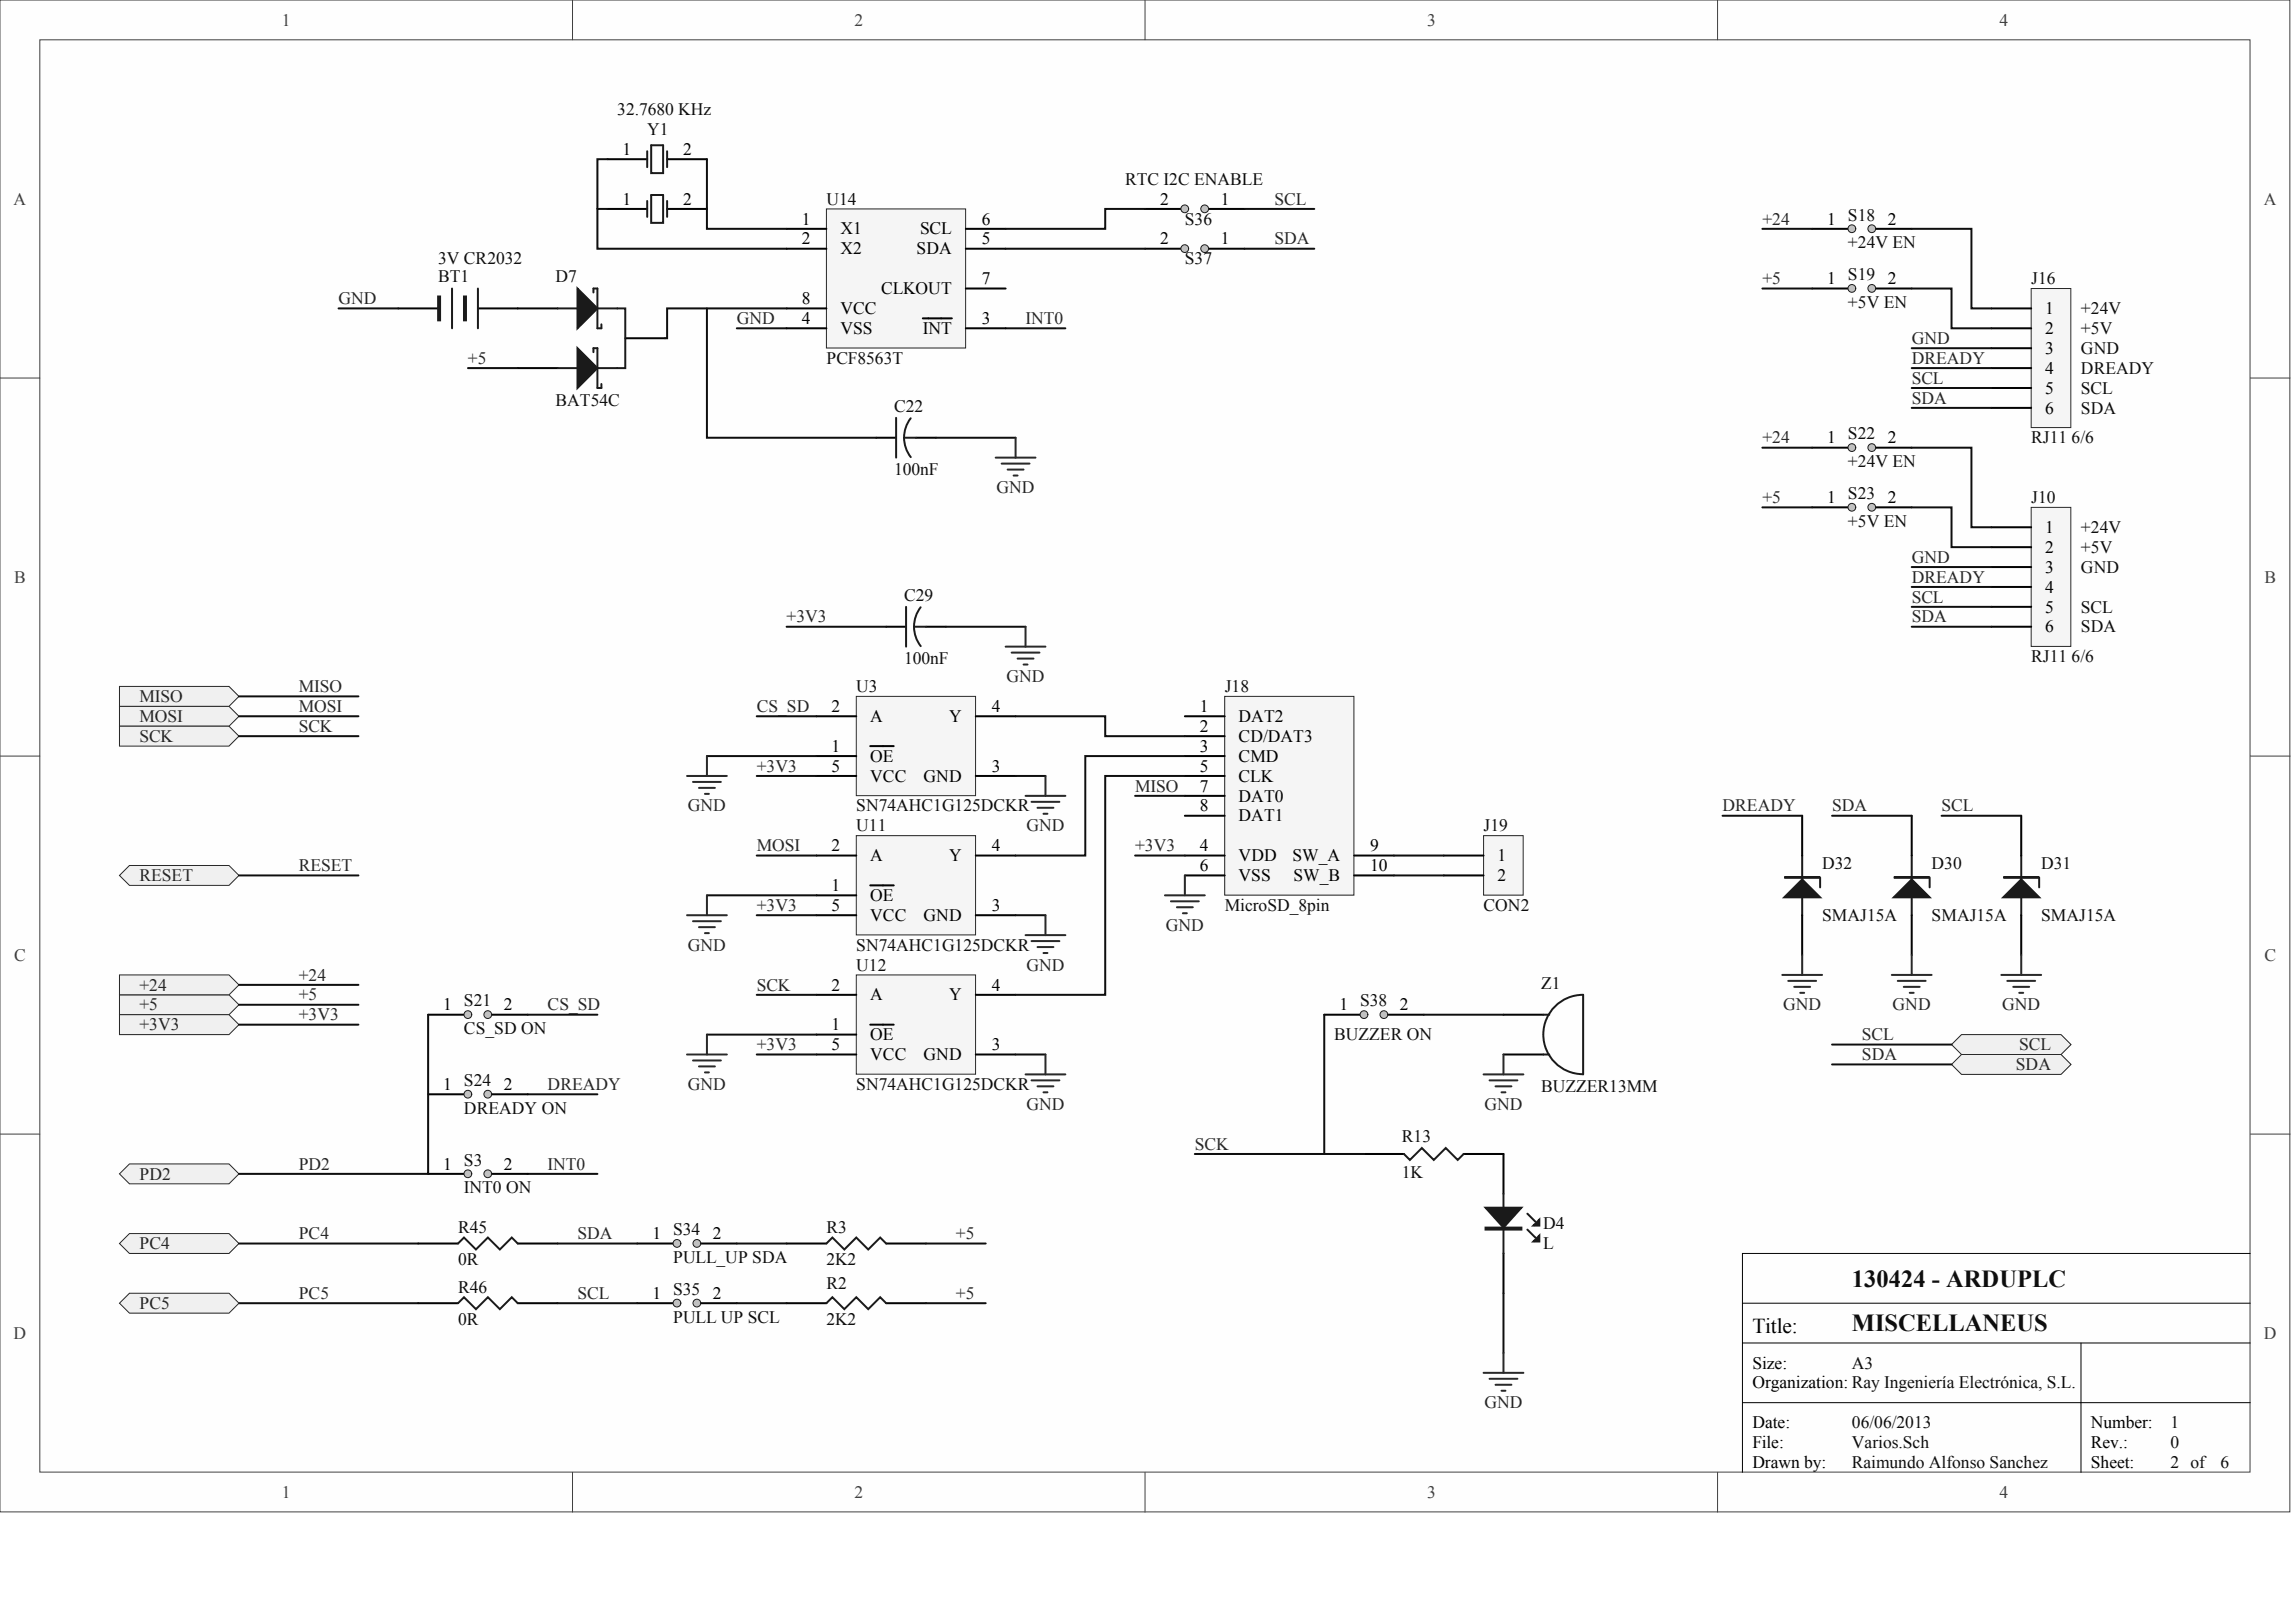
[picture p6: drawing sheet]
<svg xmlns="http://www.w3.org/2000/svg" width="840mm" height="594mm" viewBox="0 0 840 594" stroke-linecap="round" stroke-linejoin="round" font-family="sans-serif">
<defs><g id="words">
<g font-size="9" fill="#0e0e0e">
<text x="678.1" y="471.2">130424 - ARDUPLC</text>
<text x="678.1" y="487.2">MISCELLANEUS</text>
</g>
<text font-size="7.8" x="641.7" y="487.7">Title:</text>
<g font-size="6.4" fill="#404040">
<text x="103.2" y="9.4">1</text>
<text x="312.9" y="9.4">2</text>
<text x="522.5" y="9.4">3</text>
<text x="732.2" y="9.4">4</text>
<text x="5" y="74.9">A</text>
<text x="828.9" y="74.9">A</text>
<text x="5.2" y="213.3">B</text>
<text x="829.1" y="213.3">B</text>
<text x="5.2" y="351.6">C</text>
<text x="829.1" y="351.6">C</text>
<text x="5" y="490">D</text>
<text x="828.9" y="490">D</text>
<text x="103.2" y="548.3">1</text>
<text x="312.9" y="548.3">2</text>
<text x="522.5" y="548.3">3</text>
<text x="732.2" y="548.3">4</text>
</g>
<g font-size="6.4" fill="#0e0e0e">
<text x="226" y="42.1">32.7680 KHz</text>
<text x="237" y="49.4">Y1</text>
<text x="412" y="67.6">RTC I2C ENABLE</text>
<text x="302.6" y="74.9">U14</text>
<text x="433.9" y="82.2">S36</text>
<text x="676.7" y="90.9">+24V EN</text>
<text x="160.4" y="96.8">3V CR2032</text>
<text x="433.9" y="96.8">S37</text>
<text x="160.4" y="103.3">BT1</text>
<text x="203.4" y="103.3">D7</text>
<text x="743.7" y="104">J16</text>
<text x="676.7" y="112.8">+5V EN</text>
<text x="762" y="115">+24V</text>
<text x="762" y="122.2">+5V</text>
<text x="762" y="129.5">GND</text>
<text x="302.6" y="133.2">PCF8563T</text>
<text x="762" y="136.8">DREADY</text>
<text x="203.4" y="148.5">BAT54C</text>
<text x="762" y="144.1">SCL</text>
<text x="327.4" y="150.6">C22</text>
<text x="762" y="151.4">SDA</text>
<text x="743.7" y="162.3">RJ11 6/6</text>
<text x="327.4" y="173.9">100nF</text>
<text x="676.7" y="171">+24V EN</text>
<text x="743.7" y="184.1">J10</text>
<text x="676.7" y="192.9">+5V EN</text>
<text x="762" y="195.1">+24V</text>
<text x="762" y="202.4">+5V</text>
<text x="762" y="209.6">GND</text>
<text x="331" y="219.8">C29</text>
<text x="762" y="224.2">SCL</text>
<text x="762" y="231.5">SDA</text>
<text x="331" y="243.1">100nF</text>
<text x="743.7" y="242.4">RJ11 6/6</text>
<text x="313.5" y="253.3">U3</text>
<text x="448.4" y="253.3">J18</text>
<text x="313.5" y="297">SN74AHC1G125DCKR</text>
<text x="313.5" y="304.3">U11</text>
<text x="543.2" y="304.3">J19</text>
<text x="667.2" y="318.1">D32</text>
<text x="707.3" y="318.1">D30</text>
<text x="747.4" y="318.1">D31</text>
<text x="448.4" y="333.4">MicroSD_8pin</text>
<text x="543.2" y="333.4">CON2</text>
<text x="667.2" y="337.1">SMAJ15A</text>
<text x="707.3" y="337.1">SMAJ15A</text>
<text x="747.4" y="337.1">SMAJ15A</text>
<text x="313.5" y="348">SN74AHC1G125DCKR</text>
<text x="313.5" y="355.3">U12</text>
<text x="564.4" y="361.8">Z1</text>
<text x="169.9" y="378.6">CS_SD ON</text>
<text x="488.5" y="380.8">BUZZER ON</text>
<text x="313.5" y="399">SN74AHC1G125DCKR</text>
<text x="564.4" y="399.7">BUZZER13MM</text>
<text x="169.9" y="407.7">DREADY ON</text>
<text x="513.3" y="417.9">R13</text>
<text x="513.3" y="431">1K</text>
<text x="169.9" y="436.8">INT0 ON</text>
<text x="565.1" y="450">D4</text>
<text x="167.7" y="451.4">R45</text>
<text x="302.6" y="451.4">R3</text>
<text x="565.1" y="457.2">L</text>
<text x="167.7" y="463.1">0R</text>
<text x="246.5" y="462.3">PULL_UP SDA</text>
<text x="302.6" y="463.1">2K2</text>
<text x="167.7" y="473.3">R46</text>
<text x="302.6" y="471.8">R2</text>
<text x="167.7" y="484.9">0R</text>
<text x="246.5" y="484.2">PULL UP SCL</text>
<text x="302.6" y="484.9">2K2</text>
<text x="678.1" y="500.9">A3</text>
<text x="678.1" y="522.8">06/06/2013</text>
<text x="794.8" y="522.8">1</text>
<text x="678.1" y="530.1">Varios.Sch</text>
<text x="794.8" y="530.1">0</text>
<text x="678.1" y="537.3">Raimundo Alfonso Sanchez</text>
<text x="794.8" y="537.3">2 of</text>
<text x="813" y="537.3">6</text>
</g>
<g font-size="6.4">
<text x="227.9" y="56.7">1</text>
<text x="250.1" y="56.7">2</text>
<text x="227.9" y="74.9">1</text>
<text x="250.1" y="74.9">2</text>
<text x="424.8" y="74.9">2</text>
<text x="447" y="74.9">1</text>
<text x="293.6" y="82.2">1</text>
<text x="359.5" y="82.2">6</text>
<text x="669.1" y="82.2">1 S18</text>
<text x="691.2" y="82.2">2</text>
<text x="293.6" y="89.5">2</text>
<text x="307.7" y="85.8">X1</text>
<text x="336.9" y="85.8">SCL</text>
<text x="359.5" y="89.5">5</text>
<text x="424.8" y="89.5">2</text>
<text x="447" y="89.5">1</text>
<text x="307.7" y="93.1">X2</text>
<text x="335.6" y="93.1">SDA</text>
<text x="322.7" y="107.7">CLKOUT</text>
<text x="359.5" y="104">7</text>
<text x="669.1" y="104">1 S19</text>
<text x="691.2" y="104">2</text>
<text x="293.6" y="111.3">8</text>
<text x="293.6" y="118.6">4</text>
<text x="307.7" y="115">VCC</text>
<text x="359.5" y="118.6">3</text>
<text x="748.9" y="115">1</text>
<text x="307.7" y="122.2">VSS</text>
<text x="337.9" y="122.2">INT</text>
<text x="748.9" y="122.2">2</text>
<text x="748.9" y="129.5">3</text>
<text x="748.9" y="136.8">4</text>
<text x="748.9" y="144.1">5</text>
<text x="748.9" y="151.4">6</text>
<text x="669.1" y="162.3">1 S22</text>
<text x="691.2" y="162.3">2</text>
<text x="669.1" y="184.1">1 S23</text>
<text x="691.2" y="184.1">2</text>
<text x="748.9" y="195.1">1</text>
<text x="748.9" y="202.4">2</text>
<text x="748.9" y="209.6">3</text>
<text x="748.9" y="216.9">4</text>
<text x="748.9" y="224.2">5</text>
<text x="748.9" y="231.5">6</text>
<text x="304.5" y="260.6">2</text>
<text x="363.1" y="260.6">4</text>
<text x="439.4" y="260.6">1</text>
<text x="318.6" y="264.3">A</text>
<text x="347.5" y="264.3">Y</text>
<text x="439.4" y="267.9">2</text>
<text x="453.5" y="264.3">DAT2</text>
<text x="304.5" y="275.2">1</text>
<text x="439.4" y="275.2">3</text>
<text x="453.5" y="271.5">CD/DAT3</text>
<text x="318.6" y="278.8">OE</text>
<text x="453.5" y="278.8">CMD</text>
<text x="304.5" y="282.5">5</text>
<text x="318.6" y="286.1">VCC</text>
<text x="338.2" y="286.1">GND</text>
<text x="363.1" y="282.5">3</text>
<text x="439.4" y="282.5">5</text>
<text x="453.5" y="286.1">CLK</text>
<text x="439.4" y="289.7">7</text>
<text x="453.5" y="293.4">DAT0</text>
<text x="439.4" y="297">8</text>
<text x="453.5" y="300.7">DAT1</text>
<text x="304.5" y="311.6">2</text>
<text x="363.1" y="311.6">4</text>
<text x="439.4" y="311.6">4</text>
<text x="501.7" y="311.6">9</text>
<text x="318.6" y="315.2">A</text>
<text x="347.5" y="315.2">Y</text>
<text x="453.5" y="315.2">VDD</text>
<text x="473.2" y="315.2">SW_A</text>
<text x="548.3" y="315.2">1</text>
<text x="439.4" y="318.9">6</text>
<text x="453.5" y="322.5">VSS</text>
<text x="473.6" y="322.5">SW_B</text>
<text x="501.7" y="318.9">10</text>
<text x="548.3" y="322.5">2</text>
<text x="304.5" y="326.2">1</text>
<text x="318.6" y="329.8">OE</text>
<text x="304.5" y="333.4">5</text>
<text x="363.1" y="333.4">3</text>
<text x="318.6" y="337.1">VCC</text>
<text x="338.2" y="337.1">GND</text>
<text x="304.5" y="362.6">2</text>
<text x="363.1" y="362.6">4</text>
<text x="162.3" y="369.8">1 S21</text>
<text x="184.5" y="369.8">2</text>
<text x="318.6" y="366.2">A</text>
<text x="347.5" y="366.2">Y</text>
<text x="490.4" y="369.8">1 S38</text>
<text x="512.6" y="369.8">2</text>
<text x="304.5" y="377.1">1</text>
<text x="318.6" y="380.8">OE</text>
<text x="304.5" y="384.4">5</text>
<text x="318.6" y="388.1">VCC</text>
<text x="338.2" y="388.1">GND</text>
<text x="363.1" y="384.4">3</text>
<text x="162.3" y="399">1 S24</text>
<text x="184.5" y="399">2</text>
<text x="162.3" y="428.1">1 S3</text>
<text x="184.5" y="428.1">2</text>
<text x="238.9" y="453.6">1 S34</text>
<text x="261" y="453.6">2</text>
<text x="238.9" y="475.4">1 S35</text>
<text x="261" y="475.4">2</text>
<text x="641.7" y="500.9">Size:</text>
<text x="641.7" y="508.2">Organization: Ray Ingeniería Electrónica, S.L.</text>
<text x="641.7" y="522.8">Date:</text>
<text x="765.6" y="522.8">Number:</text>
<text x="641.7" y="530.1">File:</text>
<text x="765.6" y="530.1">Rev.:</text>
<text x="641.7" y="537.3">Drawn by:</text>
<text x="765.6" y="537.3">Sheet:</text>
</g>
<g font-size="6.4" fill="#262626">
<text x="466.7" y="74.9">SCL</text>
<text x="645.3" y="82.2">+24</text>
<text x="466.7" y="89.5">SDA</text>
<text x="645.3" y="104">+5</text>
<text x="124" y="111.3">GND</text>
<text x="269.8" y="118.6">GND</text>
<text x="375.5" y="118.6">INT0</text>
<text x="700" y="125.9">GND</text>
<text x="171.4" y="133.2">+5</text>
<text x="700" y="133.2">DREADY</text>
<text x="700" y="140.4">SCL</text>
<text x="700" y="147.7">SDA</text>
<text x="645.3" y="162.3">+24</text>
<text x="364.9" y="180.5">GND</text>
<text x="645.3" y="184.1">+5</text>
<text x="700" y="206">GND</text>
<text x="700" y="213.3">DREADY</text>
<text x="700" y="220.6">SCL</text>
<text x="288" y="227.8">+3V3</text>
<text x="700" y="227.8">SDA</text>
<text x="368.5" y="249.7">GND</text>
<text x="51" y="257">MISO</text>
<text x="109.4" y="253.3">MISO</text>
<text x="109.4" y="260.6">MOSI</text>
<text x="277.1" y="260.6">CS_SD</text>
<text x="51" y="264.3">MOSI</text>
<text x="109.4" y="267.9">SCK</text>
<text x="51" y="271.5">SCK</text>
<text x="277.1" y="282.5">+3V3</text>
<text x="415.6" y="289.7">MISO</text>
<text x="251.9" y="297">GND</text>
<text x="630.7" y="297">DREADY</text>
<text x="670.8" y="297">SDA</text>
<text x="710.9" y="297">SCL</text>
<text x="375.8" y="304.3">GND</text>
<text x="277.1" y="311.6">MOSI</text>
<text x="415.6" y="311.6">+3V3</text>
<text x="51" y="322.5">RESET</text>
<text x="109.4" y="318.9">RESET</text>
<text x="277.1" y="333.4">+3V3</text>
<text x="426.9" y="340.7">GND</text>
<text x="251.9" y="348">GND</text>
<text x="109.4" y="358.9">+24</text>
<text x="375.8" y="355.3">GND</text>
<text x="51" y="362.6">+24</text>
<text x="277.1" y="362.6">SCK</text>
<text x="51" y="369.8">+5</text>
<text x="109.4" y="366.2">+5</text>
<text x="200.5" y="369.8">CS_SD</text>
<text x="652.9" y="369.8">GND</text>
<text x="693" y="369.8">GND</text>
<text x="733.1" y="369.8">GND</text>
<text x="51" y="377.1">+3V3</text>
<text x="109.4" y="373.5">+3V3</text>
<text x="681.8" y="380.8">SCL</text>
<text x="277.1" y="384.4">+3V3</text>
<text x="681.8" y="388.1">SDA</text>
<text x="739.4" y="384.4">SCL</text>
<text x="738.1" y="391.7">SDA</text>
<text x="200.5" y="399">DREADY</text>
<text x="251.9" y="399">GND</text>
<text x="375.8" y="406.3">GND</text>
<text x="543.5" y="406.3">GND</text>
<text x="437.5" y="420.8">SCK</text>
<text x="51" y="431.8">PD2</text>
<text x="109.4" y="428.1">PD2</text>
<text x="200.5" y="428.1">INT0</text>
<text x="109.4" y="453.6">PC4</text>
<text x="211.5" y="453.6">SDA</text>
<text x="350" y="453.6">+5</text>
<text x="51" y="457.2">PC4</text>
<text x="51" y="479.1">PC5</text>
<text x="109.4" y="475.4">PC5</text>
<text x="211.5" y="475.4">SCL</text>
<text x="350" y="475.4">+5</text>
<text x="543.5" y="515.5">GND</text>
</g>
</g></defs>
<g fill="#fefefe" stroke="#404040" stroke-width=".37">
<path d="M0 0h838.5v553.4h-838.5z"/>
<path d="M14.6 14.6h809.3v524.2h-809.3z"/>
</g>
<path d="M209.6 0v14.6M419.3 0v14.6M628.9 0v14.6M0 138.4h14.6M824 138.4h14.5M0 276.7h14.6M824 276.7h14.5M0 415.1h14.6M824 415.1h14.5M209.6 538.9v14.6M419.3 538.9v14.6M628.9 538.9v14.6" fill="none" stroke="#404040" stroke-width=".37"/>
<path d="M824 477h-186v61.9M638 491.6h186M638 513.4h186M762 513.4v25.5" fill="none" stroke="#000" stroke-width=".37"/>
<path d="M288 455.2h14.6M324.5 455.2h14.6M288 477h14.6M324.5 477h14.6" fill="none" stroke="#000" stroke-width=".73"/>
<path d="M302.6 455.2l2.2-2.2 4.4 4.4 4.3-4.4 4.4 4.4 4.4-4.4 2.2 2.2M302.6 477l2.2-2.2 4.4 4.4 4.3-4.4 4.4 4.4 4.4-4.4 2.2 2.2" fill="none" stroke="#1c1c1c" stroke-width=".73"/>
<path d="M339.1 455.2h21.8M87.5 477h65.6M339.1 477h21.8" fill="none" stroke="#0e0e0e" stroke-width=".73"/>
<path d="M43.7 364.1h40.2l3.6 3.7-3.6 3.6h-40.2z" fill-rule="evenodd" fill="#f0f0f0" stroke="#262626" stroke-width=".37"/>
<path d="M87.5 367.8h43.7" fill="none" stroke="#0e0e0e" stroke-width=".73"/>
<g fill="#f0f0f0" stroke="#262626" stroke-width=".37">
<path d="M43.7 455.2l3.7-3.7h36.5l3.6 3.7-3.6 3.6h-36.5z" fill-rule="evenodd"/>
<path d="M43.7 477l3.7-3.6h36.5l3.6 3.6-3.6 3.7h-36.5z" fill-rule="evenodd"/>
<path d="M43.7 356.9h40.2l3.6 3.6-3.6 3.6h-40.2z" fill-rule="evenodd"/>
</g>
<path d="M222.4 76.5h-3.7v14.5h69.3M124 112.9h21.8M269.8 120.2h18.2M368.2 120.2h21.9M87.5 360.5h43.7M87.5 455.2h65.6" fill="none" stroke="#0e0e0e" stroke-width=".73"/>
<path d="M222.4 76.5h14.6M244.3 76.5h14.6M145.8 112.9h14.6M175 112.9h14.6" fill="none" stroke="#000" stroke-width=".73"/>
<path d="M237 73.6v5.8M238.4 71.4h4.4v10.2h-4.4zM244.3 73.6v5.8M165.5 105.6v14.6M175 105.6v14.6" fill="none" stroke="#1c1c1c" stroke-width=".73"/>
<g fill="#1c1c1c" stroke="#1c1c1c" stroke-width=".73">
<path d="M169.9 108.5h.7v8.8h-.7z" fill-rule="evenodd"/>
<path d="M160.4 108.5h.7v8.8h-.7z" fill-rule="evenodd"/>
</g>
<path d="M302.6 76.5h51v50.9h-51z" fill="#f5f5f5" stroke="#262626" stroke-width=".37"/>
<g fill="none" stroke="#000" stroke-width=".73">
<path d="M288 83.8h14.6M288 91h14.6M353.6 83.8h14.6M353.6 91h14.6M189.6 112.9h14.6M288 112.9h14.6M337.9 116.5h10.6M353.6 105.6h14.6M189.6 134.7h14.6M229 123.8h14.5M288 120.2h14.6M353.6 120.2h14.6"/>
<path d="M233.3 477h14.6M255.2 477h14.6"/>
</g>
<path d="M204.2 112.9h7.3M217.3 107.1v-1.5h1.4v14.6h1.5v-1.5M218.7 112.9h10.3v21.8h-10.3M204.2 134.7h7.3M217.3 128.9v-1.4h1.4v14.5h1.5v-1.4" fill="none" stroke="#1c1c1c" stroke-width=".73"/>
<g fill="#1c1c1c" stroke="#1c1c1c" stroke-width=".73">
<path d="M211.5 105.6l7.2 7.3-7.2 7.3z"/>
<path d="M211.5 127.5l7.2 7.2-7.2 7.3z"/>
</g>
<path d="M288 112.9h-43.7v10.9h-.8M171.4 134.7h18.2" fill="none" stroke="#0e0e0e" stroke-width=".73"/>
<g fill="#c0c0c0" stroke="#1c1c1c" stroke-width=".37">
<circle cx="247.9" cy="477" r="1.42"/>
<circle cx="255.2" cy="477" r="1.42"/>
</g>
<path d="M233.3 455.2h14.6M255.2 455.2h14.6" fill="none" stroke="#000" stroke-width=".73"/>
<g fill="#c0c0c0" stroke="#1c1c1c" stroke-width=".37">
<circle cx="247.9" cy="455.1" r="1.42"/>
<circle cx="255.2" cy="455.1" r="1.42"/>
</g>
<path d="M700 313.2v21.8M740.1 313.2v21.8M706.6 321.2v3.6M746.7 321.2v3.6" fill="none" stroke="#1c1c1c" stroke-width=".73"/>
<g fill="#1c1c1c" stroke="#1c1c1c" stroke-width=".73">
<path d="M733.5 328.5l6.6-6.6 6.6 6.6z"/>
<path d="M693.4 328.5l6.6-6.6 6.6 6.6z"/>
<path d="M733.5 321.2h13.2z" fill-rule="evenodd"/>
<path d="M693.4 321.2h13.2z" fill-rule="evenodd"/>
</g>
<path d="M700 298.6v14.6M740.1 298.6v14.6M700 335v14.6M740.1 335v14.6" fill="none" stroke="#000" stroke-width=".73"/>
<path d="M670.8 298.6h29.2M710.9 298.6h29.2" fill="none" stroke="#0e0e0e" stroke-width=".73"/>
<g fill="#f0f0f0" stroke="#262626" stroke-width=".37">
<path d="M714.6 389.6l3.6-3.6h36.5l3.6 3.6-3.6 3.7h-36.5z" fill-rule="evenodd"/>
<path d="M714.6 382.3l3.6-3.6h36.5l3.6 3.6-3.6 3.7h-36.5z" fill-rule="evenodd"/>
</g>
<path d="M670.8 382.3h43.8M670.8 389.6h43.8" fill="none" stroke="#0e0e0e" stroke-width=".73"/>
<path d="M43.7 320.4l3.7-3.6h36.5l3.6 3.6-3.6 3.7h-36.5z" fill-rule="evenodd" fill="#f0f0f0" stroke="#262626" stroke-width=".37"/>
<path d="M87.5 320.4h43.7M193.2 429.7h25.5" fill="none" stroke="#0e0e0e" stroke-width=".73"/>
<path d="M43.7 429.7l3.7-3.7h36.5l3.6 3.7-3.6 3.6h-36.5z" fill-rule="evenodd" fill="#f0f0f0" stroke="#262626" stroke-width=".37"/>
<path d="M156.8 429.7h14.6M178.6 429.7h14.6" fill="none" stroke="#000" stroke-width=".73"/>
<g fill="#c0c0c0" stroke="#1c1c1c" stroke-width=".37">
<circle cx="171.3" cy="429.6" r="1.42"/>
<circle cx="178.6" cy="429.6" r="1.42"/>
</g>
<path d="M324.5 229.4h7.3M339.1 229.4h7.3" fill="none" stroke="#000" stroke-width=".73"/>
<path d="M331.8 222.1v14.6M334.7 229.4a11.6 11.6 0 0 0 2.4 7.1M334.7 229.4h4.4M337.1 222.3a11.6 11.6 0 0 0-2.4 7.1" fill="none" stroke="#1c1c1c" stroke-width=".73"/>
<path d="M288 229.4h36.5M346.4 229.4h29.1" fill="none" stroke="#0e0e0e" stroke-width=".73"/>
<path d="M743.7 105.6h14.6v50.9h-14.6z" fill="#f5f5f5" stroke="#262626" stroke-width=".37"/>
<path d="M663.5 83.8h14.6M685.4 83.8h14.6M729.2 112.9h14.5M729.2 120.2h14.5M729.2 127.5h14.5M729.2 134.7h14.5M729.2 142h14.5M729.2 149.3h14.5" fill="none" stroke="#000" stroke-width=".73"/>
<path d="M700 127.5h29.2M700 134.7h29.2M700 142h29.2M700 149.3h29.2" fill="none" stroke="#0e0e0e" stroke-width=".73"/>
<g fill="#c0c0c0" stroke="#1c1c1c" stroke-width=".37">
<circle cx="678.1" cy="83.7" r="1.42"/>
<circle cx="685.4" cy="83.7" r="1.42"/>
</g>
<path d="M663.5 105.6h14.6M685.4 105.6h14.6" fill="none" stroke="#000" stroke-width=".73"/>
<g fill="#c0c0c0" stroke="#1c1c1c" stroke-width=".37">
<circle cx="678.1" cy="105.6" r="1.42"/>
<circle cx="685.4" cy="105.6" r="1.42"/>
</g>
<path d="M645.3 83.8h18.2M700 83.8h21.9v29.1h7.3M645.3 105.6h18.2M700 105.6h14.6v14.6h14.6" fill="none" stroke="#0e0e0e" stroke-width=".73"/>
<path d="M743.7 185.7h14.6v50.9h-14.6z" fill="#f5f5f5" stroke="#262626" stroke-width=".37"/>
<path d="M663.5 163.9h14.6M685.4 163.9h14.6M729.2 193h14.5M729.2 200.3h14.5M729.2 207.6h14.5M729.2 214.8h14.5M729.2 222.1h14.5M729.2 229.4h14.5" fill="none" stroke="#000" stroke-width=".73"/>
<path d="M700 207.6h29.2M700 214.8h29.2M700 222.1h29.2M700 229.4h29.2" fill="none" stroke="#0e0e0e" stroke-width=".73"/>
<g fill="#c0c0c0" stroke="#1c1c1c" stroke-width=".37">
<circle cx="678.1" cy="163.8" r="1.42"/>
<circle cx="685.4" cy="163.8" r="1.42"/>
</g>
<path d="M663.5 185.7h14.6M685.4 185.7h14.6" fill="none" stroke="#000" stroke-width=".73"/>
<g fill="#c0c0c0" stroke="#1c1c1c" stroke-width=".37">
<circle cx="678.1" cy="185.7" r="1.42"/>
<circle cx="685.4" cy="185.7" r="1.42"/>
</g>
<path d="M645.3 163.9h18.2M700 163.9h21.9v29.1h7.3M645.3 185.7h18.2M700 185.7h14.6v14.6h14.6M193.2 400.6h25.5" fill="none" stroke="#0e0e0e" stroke-width=".73"/>
<path d="M156.8 400.6h14.6M178.6 400.6h14.6" fill="none" stroke="#000" stroke-width=".73"/>
<g fill="#c0c0c0" stroke="#1c1c1c" stroke-width=".37">
<circle cx="171.3" cy="400.5" r="1.42"/>
<circle cx="178.6" cy="400.5" r="1.42"/>
</g>
<path d="M419.3 76.5h14.6M441.1 76.5h14.6M320.8 160.2h7.3M335.4 160.2h7.3M659.9 298.6v14.6M659.9 335v14.6M153.1 455.2h14.6M189.6 455.2h14.6M153.1 477h14.6M189.6 477h14.6" fill="none" stroke="#000" stroke-width=".73"/>
<path d="M328.1 152.9v14.6M333.5 153.1a11.6 11.6 0 0 0-2.5 7.1M331 160.2a11.6 11.6 0 0 0 2.5 7.1M331 160.2h4.4M659.9 313.2v21.8M666.5 321.2v3.6M167.7 455.2l2.2-2.2 4.4 4.4 4.3-4.4 4.4 4.4 4.4-4.4 2.2 2.2M167.7 477l2.2-2.2 4.4 4.4 4.3-4.4 4.4 4.4 4.4-4.4 2.2 2.2" fill="none" stroke="#1c1c1c" stroke-width=".73"/>
<path d="M258.9 112.9v47.3h61.9M342.7 160.2h29.2M630.7 298.6h29.2M204.2 455.2h29.1M269.8 455.2h18.2M204.2 477h29.1M269.8 477h18.2" fill="none" stroke="#0e0e0e" stroke-width=".73"/>
<g fill="#1c1c1c" stroke="#1c1c1c" stroke-width=".73">
<path d="M653.3 328.5l6.6-6.6 6.6 6.6z"/>
<path d="M653.3 321.2h13.2z" fill-rule="evenodd"/>
</g>
<g fill="#c0c0c0" stroke="#1c1c1c" stroke-width=".37">
<circle cx="441.1" cy="76.4" r="1.42"/>
<circle cx="433.8" cy="76.4" r="1.42"/>
</g>
<path d="M419.3 91h14.6M441.1 91h14.6" fill="none" stroke="#000" stroke-width=".73"/>
<g fill="#c0c0c0" stroke="#1c1c1c" stroke-width=".37">
<circle cx="441.1" cy="91" r="1.42"/>
<circle cx="433.8" cy="91" r="1.42"/>
</g>
<path d="M455.7 76.5h25.5M455.7 91h25.5" fill="none" stroke="#0e0e0e" stroke-width=".73"/>
<path d="M448.4 254.9h47.4v72.8h-47.4z" fill="#f5f5f5" stroke="#262626" stroke-width=".37"/>
<path d="M433.9 262.2h14.5M433.9 269.5h14.5M433.9 276.7h14.5M433.9 284h14.5M433.9 291.3h14.5M433.9 298.6h14.5M433.9 313.2h14.5M495.8 313.2h14.6M433.9 320.4h14.5M495.8 320.4h14.6" fill="none" stroke="#000" stroke-width=".73"/>
<path d="M313.5 254.9h43.7v36.3h-43.7z" fill="#f5f5f5" stroke="#262626" stroke-width=".37"/>
<path d="M299 276.7h14.5M299 262.2h14.5M318.6 273.1h8.6M357.3 262.2h14.6M299 284h14.5M357.3 284h14.6" fill="none" stroke="#000" stroke-width=".73"/>
<path d="M313.5 305.9h43.7v36.3h-43.7z" fill="#f5f5f5" stroke="#262626" stroke-width=".37"/>
<path d="M299 313.2h14.5M357.3 313.2h14.6M299 327.7h14.5M299 335h14.5M318.6 324.1h8.6M357.3 335h14.6" fill="none" stroke="#000" stroke-width=".73"/>
<path d="M313.5 356.9h43.7v36.3h-43.7z" fill="#f5f5f5" stroke="#262626" stroke-width=".37"/>
<path d="M299 378.7h14.5M299 364.1h14.5M318.6 375.1h8.6M357.3 364.1h14.6M299 386h14.5M357.3 386h14.6" fill="none" stroke="#000" stroke-width=".73"/>
<path d="M43.7 371.4h40.2l3.6 3.7-3.6 3.6h-40.2z" fill-rule="evenodd" fill="#f0f0f0" stroke="#262626" stroke-width=".37"/>
<g fill="none" stroke="#0e0e0e" stroke-width=".73">
<path d="M258.9 276.7h40.1M371.9 262.2h32.8v7.3h29.2M433.9 276.7h-36.5v36.5h-25.5M277.1 284h21.9M371.9 284h10.9M433.9 284h-29.2v80.1h-32.8M258.9 327.7h40.1M277.1 335h21.9M371.9 335h10.9M87.5 375.1h43.7M258.9 378.7h40.1M277.1 386h21.9"/>
<path d="M371.9 386h10.9"/>
</g>
<path d="M43.7 258.5h40.2l3.6 3.7-3.6 3.6h-40.2z" fill-rule="evenodd" fill="#f0f0f0" stroke="#262626" stroke-width=".37"/>
<path d="M87.5 262.2h43.7" fill="none" stroke="#0e0e0e" stroke-width=".73"/>
<path d="M43.7 251.3h40.2l3.6 3.6-3.6 3.6h-40.2z" fill-rule="evenodd" fill="#f0f0f0" stroke="#262626" stroke-width=".37"/>
<path d="M87.5 254.9h43.7" fill="none" stroke="#0e0e0e" stroke-width=".73"/>
<path d="M43.7 265.8h40.2l3.6 3.7-3.6 3.6h-40.2z" fill-rule="evenodd" fill="#f0f0f0" stroke="#262626" stroke-width=".37"/>
<path d="M419.3 76.5h-14.6v7.3h-36.5M368.2 91h51.1M87.5 269.5h43.7M415.6 291.3h18.3M277.1 313.2h21.9M277.1 364.1h21.9" fill="none" stroke="#0e0e0e" stroke-width=".73"/>
<path d="M156.8 371.4h14.6M178.6 371.4h14.6" fill="none" stroke="#000" stroke-width=".73"/>
<g fill="#c0c0c0" stroke="#1c1c1c" stroke-width=".37">
<circle cx="171.3" cy="371.4" r="1.42"/>
<circle cx="178.6" cy="371.4" r="1.42"/>
</g>
<path d="M277.1 262.2h21.9M156.8 371.4v58.3h-69.3M193.2 371.4h25.5" fill="none" stroke="#0e0e0e" stroke-width=".73"/>
<path d="M543.2 305.9h14.5v21.8h-14.5z" fill="#f5f5f5" stroke="#262626" stroke-width=".37"/>
<path d="M528.6 313.2h14.6M528.6 320.4h14.6M484.9 371.4h14.6M506.8 371.4h14.6M550.5 371.4h14.6M550.5 386h14.6M499.5 422.4h14.6M535.9 422.4h14.6v14.6M550.5 458.8v14.6" fill="none" stroke="#000" stroke-width=".73"/>
<path d="M415.6 313.2h18.3M510.4 313.2h18.2M510.4 320.4h18.2M550.5 473.4v21.8" fill="none" stroke="#0e0e0e" stroke-width=".73"/>
<path d="M565.1 371.4h2.2M565.1 386h2.2M579.7 393.2a14.5 14.5 0 0 1-14.6-14.5 14.5 14.5 0 0 1 14.6-14.6v29.2M514.1 422.4l2.1 2.2 4.4-4.4 4.4 4.4 4.4-4.4 4.3 4.4 2.2-2.2M550.5 437v21.8M559.3 450.1l2.9 2.9M559.3 444.2l2.9 3" fill="none" stroke="#1c1c1c" stroke-width=".73"/>
<g fill="#1c1c1c" stroke="#1c1c1c" stroke-width=".73">
<path d="M544 442.1h13.1l-6.6 7.2z"/>
<path d="M561.5 454.4l2.1-2.1v2.1z"/>
<path d="M561.5 448.6l2.1-2.2v2.2z"/>
<path d="M544 449.3h13.1v.8h-13.1z" fill-rule="evenodd"/>
</g>
<g fill="#c0c0c0" stroke="#1c1c1c" stroke-width=".37">
<circle cx="499.4" cy="371.4" r="1.42"/>
<circle cx="506.7" cy="371.4" r="1.42"/>
</g>
<path d="M222.4 58.3h-3.7v18.2M258.9 58.3v25.5h29.1M484.9 371.4v51M521.4 371.4h29.1M437.5 422.4h62" fill="none" stroke="#0e0e0e" stroke-width=".73"/>
<g fill="none" stroke="#262626" stroke-width=".73">
<path d="M364.6 167.5h14.6M366.8 169.7h10.2M369 171.9h5.8M371.1 174.1h1.5M371.9 160.2v7.3M368.2 236.7h14.6M370.4 238.9h10.2M375.5 229.4v7.3M372.6 241.1h5.8M374.8 243.2h1.4M258.9 276.7v7.3M251.6 284h14.5"/>
<path d="M253.7 286.2h10.3M255.9 288.4h5.9M258.1 290.6h1.5M375.5 291.3h14.6M377.7 293.5h10.2M379.9 295.7h5.8M382.1 297.9h1.4M382.8 284v7.3M251.6 335h14.5M253.7 337.2h10.3M255.9 339.4h5.9M258.9 327.7v7.3"/>
<path d="M382.8 335v7.3M426.6 327.7h14.5M428.7 329.9h10.3M430.9 332.1h5.9M433.1 334.3h1.5M433.9 320.4v7.3M258.1 341.6h1.5M375.5 342.3h14.6M377.7 344.5h10.2M379.9 346.7h5.8M382.1 348.8h1.4M652.6 356.9h14.6"/>
<path d="M654.8 359h10.2M659.9 349.6v7.3M692.7 356.9h14.6M694.9 359h10.2M700 349.6v7.3M732.8 356.9h14.6M735 359h10.2M740.1 349.6v7.3M258.9 378.7v7.3M657 361.2h5.8M659.2 363.4h1.4M697.1 361.2h5.8"/>
<path d="M699.3 363.4h1.4M737.2 361.2h5.8M739.4 363.4h1.4M251.6 386h14.5M253.7 388.2h10.3M255.9 390.4h5.9M258.1 392.5h1.5M375.5 393.3h14.6M377.7 395.5h10.2M379.9 397.6h5.8M382.1 399.8h1.4M382.8 386v7.3"/>
<path d="M543.2 393.3h14.6M545.4 395.5h10.2M547.6 397.6h5.8M549.8 399.8h1.4M550.5 386v7.3M550.5 495.2v7.3M543.2 502.5h14.6M545.4 504.7h10.2M547.6 506.9h5.8M549.8 509.1h1.4"/>
</g>
<path d="M824 458.8h-186v18.2M762 491.6v21.8" fill="none" stroke="#000" stroke-width=".37"/>
<path d="M222.4 58.3h14.6M244.3 58.3h14.6" fill="none" stroke="#000" stroke-width=".73"/>
<path d="M237 55.4v5.8M238.4 53.2h4.4v10.2h-4.4zM244.3 55.4v5.8" fill="none" stroke="#1c1c1c" stroke-width=".73"/>
<use href="#words"/>
</svg>
